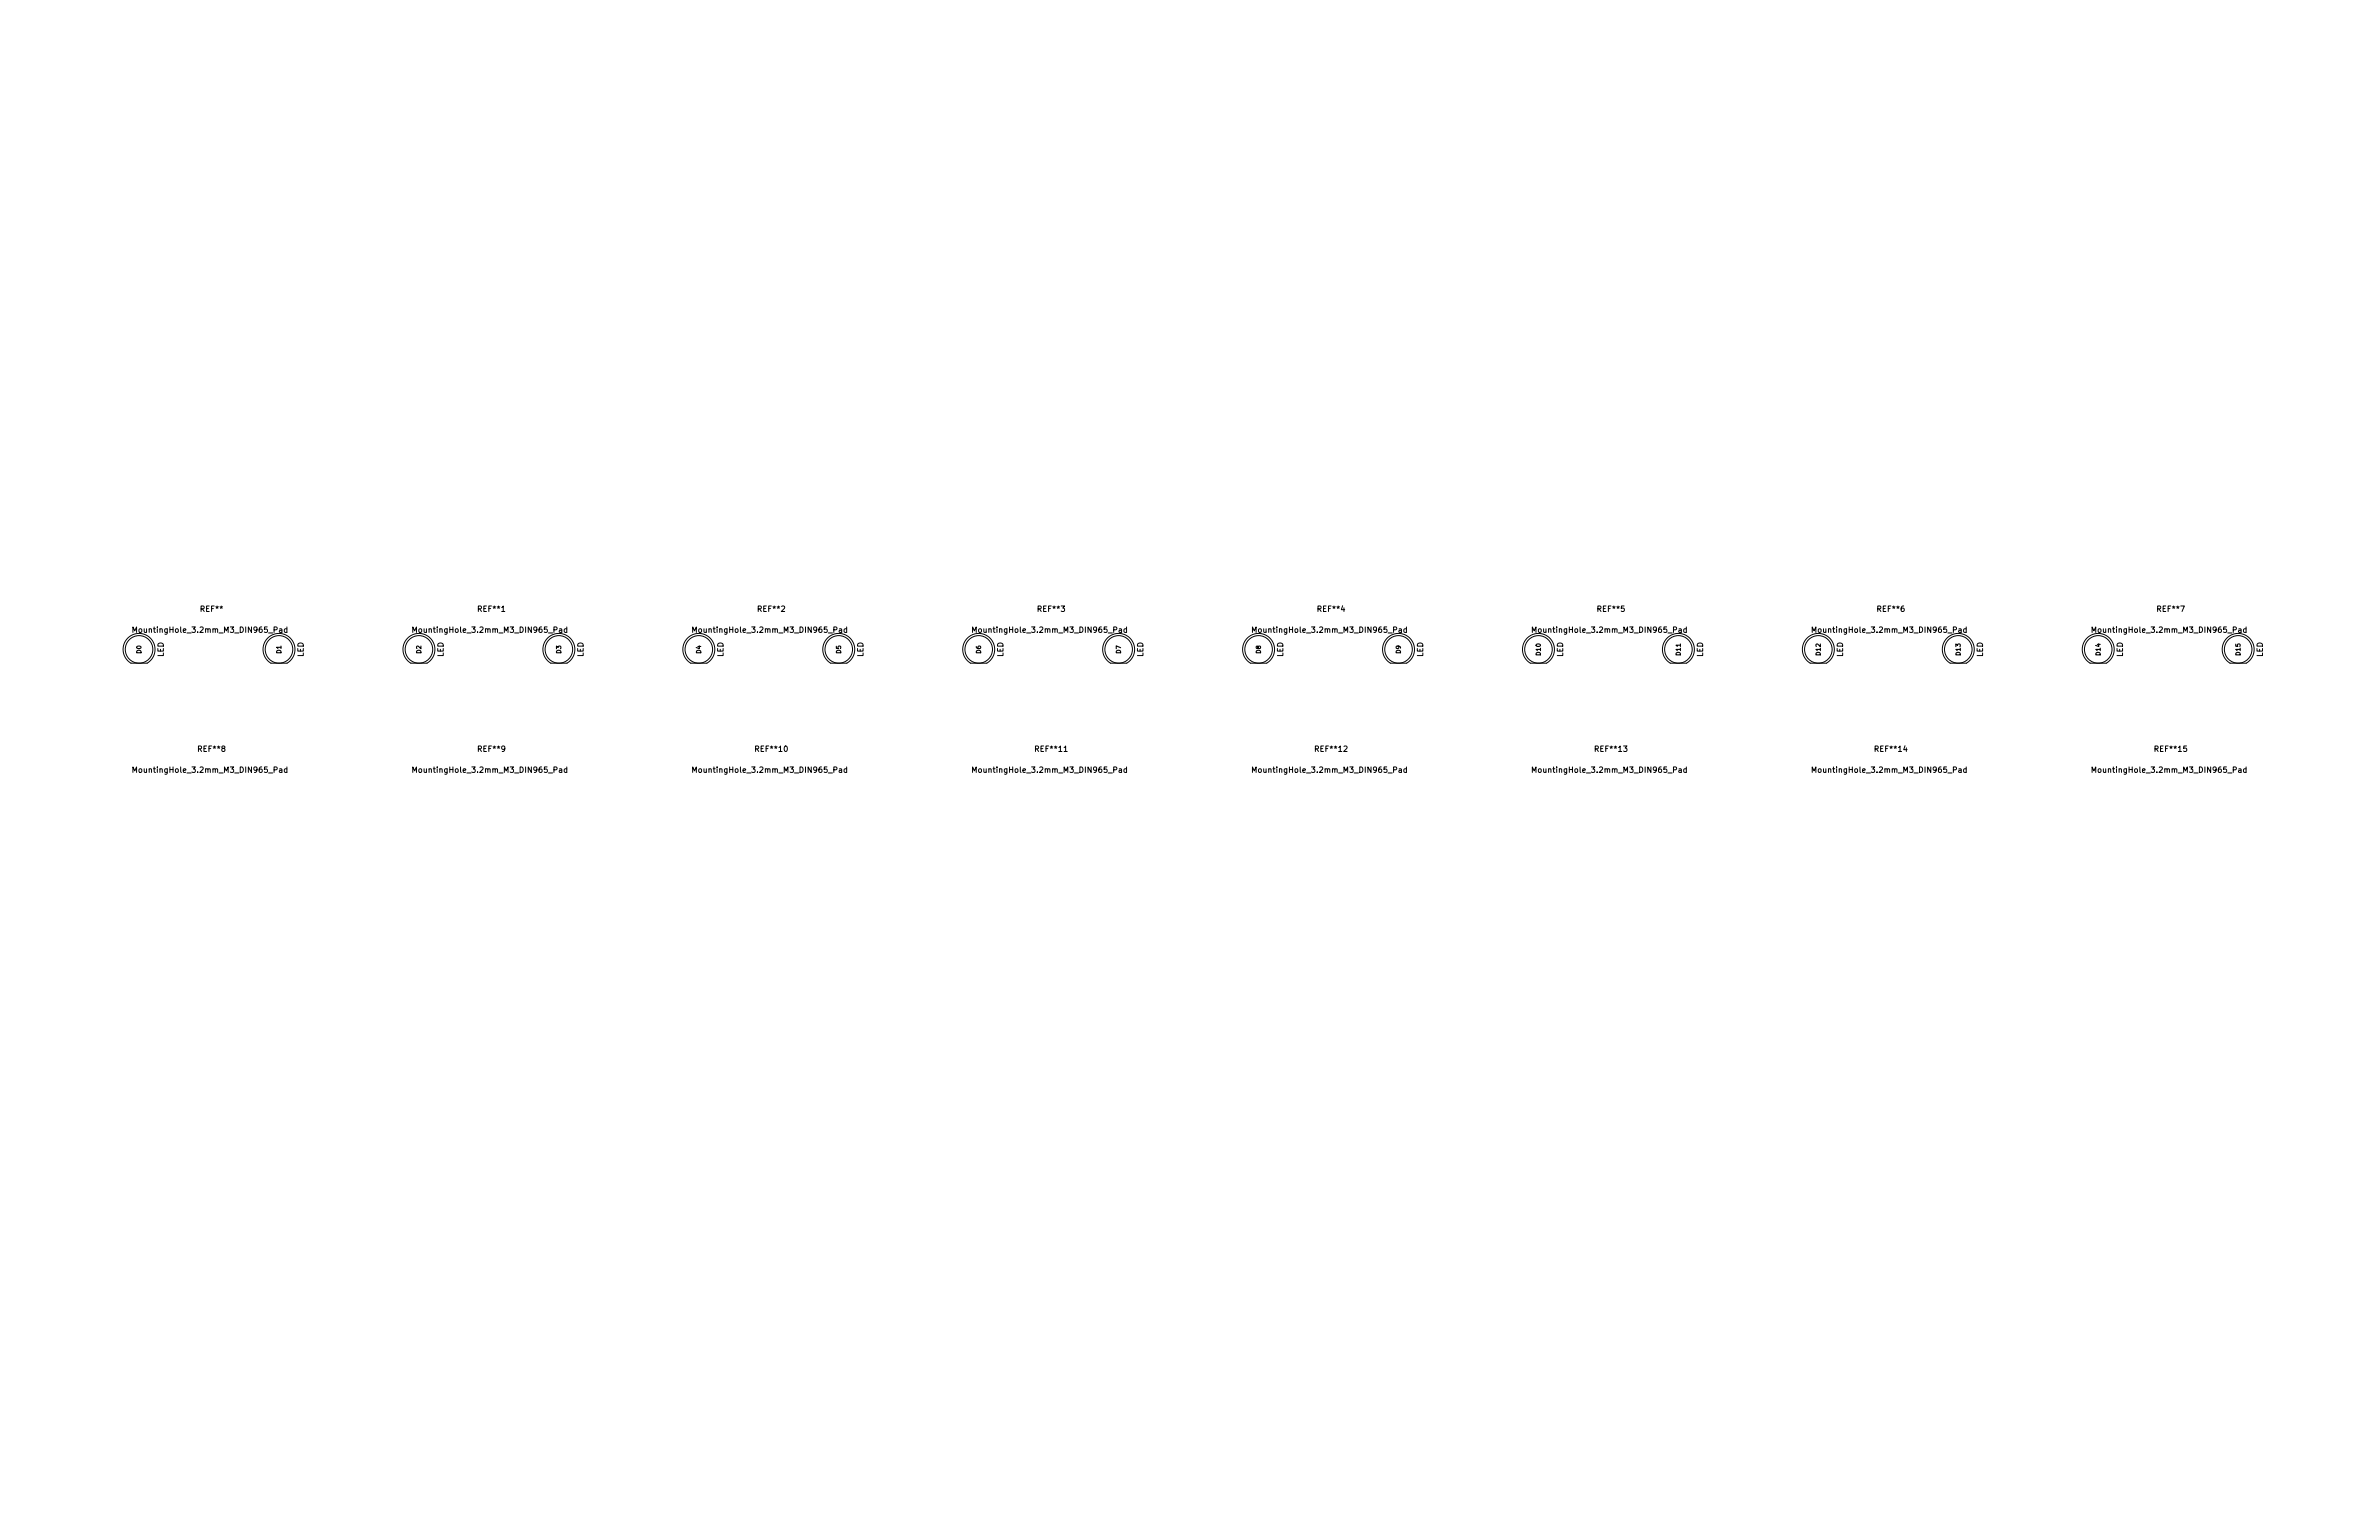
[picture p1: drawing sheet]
<svg xmlns="http://www.w3.org/2000/svg" width="432mm" height="279mm" viewBox="0 0 432 279" stroke-linecap="round" stroke-linejoin="round" font-family="sans-serif">
<defs><g id="words">
<g font-size="1.4">
<text x="36.5" y="111">REF**</text>
<text x="86.9" y="111">REF**1</text>
<text x="137.7" y="111">REF**2</text>
<text x="188.5" y="111">REF**3</text>
<text x="239.3" y="111">REF**4</text>
<text x="290.1" y="111">REF**5</text>
<text x="340.9" y="111">REF**6</text>
<text x="391.7" y="111">REF**7</text>
<text x="25.1" y="114.8">MountingHole_3.2mm_M3_DIN965_Pad</text>
<text x="29.7" y="119.2" transform="rotate(-90 29.7 119.2)">LED</text>
<text x="55.1" y="119.2" transform="rotate(-90 55.1 119.2)">LED</text>
<text x="75.9" y="114.8">MountingHole_3.2mm_M3_DIN965_Pad</text>
<text x="80.5" y="119.2" transform="rotate(-90 80.5 119.2)">LED</text>
<text x="105.9" y="119.2" transform="rotate(-90 105.9 119.2)">LED</text>
<text x="126.7" y="114.8">MountingHole_3.2mm_M3_DIN965_Pad</text>
<text x="131.3" y="119.2" transform="rotate(-90 131.3 119.2)">LED</text>
<text x="156.7" y="119.2" transform="rotate(-90 156.7 119.2)">LED</text>
<text x="177.5" y="114.8">MountingHole_3.2mm_M3_DIN965_Pad</text>
<text x="182.1" y="119.2" transform="rotate(-90 182.1 119.2)">LED</text>
<text x="207.5" y="119.2" transform="rotate(-90 207.5 119.2)">LED</text>
<text x="228.3" y="114.8">MountingHole_3.2mm_M3_DIN965_Pad</text>
<text x="232.9" y="119.2" transform="rotate(-90 232.9 119.2)">LED</text>
<text x="258.3" y="119.2" transform="rotate(-90 258.3 119.2)">LED</text>
<text x="279.1" y="114.8">MountingHole_3.2mm_M3_DIN965_Pad</text>
<text x="283.7" y="119.2" transform="rotate(-90 283.7 119.2)">LED</text>
<text x="309.1" y="119.2" transform="rotate(-90 309.1 119.2)">LED</text>
<text x="329.9" y="114.8">MountingHole_3.2mm_M3_DIN965_Pad</text>
<text x="334.5" y="119.2" transform="rotate(-90 334.5 119.2)">LED</text>
<text x="359.9" y="119.2" transform="rotate(-90 359.9 119.2)">LED</text>
<text x="380.7" y="114.8">MountingHole_3.2mm_M3_DIN965_Pad</text>
<text x="385.3" y="119.2" transform="rotate(-90 385.3 119.2)">LED</text>
<text x="410.7" y="119.2" transform="rotate(-90 410.7 119.2)">LED</text>
<text x="36.1" y="136.4">REF**8</text>
<text x="86.9" y="136.4">REF**9</text>
<text x="137.3" y="136.4">REF**10</text>
<text x="188.1" y="136.4">REF**11</text>
<text x="238.9" y="136.4">REF**12</text>
<text x="289.7" y="136.4">REF**13</text>
<text x="340.5" y="136.4">REF**14</text>
<text x="391.3" y="136.4">REF**15</text>
<text x="25.1" y="140.2">MountingHole_3.2mm_M3_DIN965_Pad</text>
<text x="75.9" y="140.2">MountingHole_3.2mm_M3_DIN965_Pad</text>
<text x="126.7" y="140.2">MountingHole_3.2mm_M3_DIN965_Pad</text>
<text x="177.5" y="140.2">MountingHole_3.2mm_M3_DIN965_Pad</text>
<text x="228.3" y="140.2">MountingHole_3.2mm_M3_DIN965_Pad</text>
<text x="279.1" y="140.2">MountingHole_3.2mm_M3_DIN965_Pad</text>
<text x="329.9" y="140.2">MountingHole_3.2mm_M3_DIN965_Pad</text>
<text x="380.7" y="140.2">MountingHole_3.2mm_M3_DIN965_Pad</text>
</g>
<g font-size="1.1">
<text x="25.6" y="118.6" transform="rotate(-90 25.6 118.6)">D0</text>
<text x="51" y="118.6" transform="rotate(-90 51 118.6)">D1</text>
<text x="76.4" y="118.6" transform="rotate(-90 76.4 118.6)">D2</text>
<text x="101.8" y="118.6" transform="rotate(-90 101.8 118.6)">D3</text>
<text x="127.2" y="118.6" transform="rotate(-90 127.2 118.6)">D4</text>
<text x="152.6" y="118.6" transform="rotate(-90 152.6 118.6)">D5</text>
<text x="178" y="118.6" transform="rotate(-90 178 118.6)">D6</text>
<text x="203.4" y="118.6" transform="rotate(-90 203.4 118.6)">D7</text>
<text x="228.8" y="118.6" transform="rotate(-90 228.8 118.6)">D8</text>
<text x="254.2" y="118.6" transform="rotate(-90 254.2 118.6)">D9</text>
<text x="279.6" y="118.9" transform="rotate(-90 279.6 118.9)">D10</text>
<text x="305" y="118.9" transform="rotate(-90 305 118.9)">D11</text>
<text x="330.4" y="118.9" transform="rotate(-90 330.4 118.9)">D12</text>
<text x="355.8" y="118.9" transform="rotate(-90 355.8 118.9)">D13</text>
<text x="381.2" y="118.9" transform="rotate(-90 381.2 118.9)">D14</text>
<text x="406.6" y="118.9" transform="rotate(-90 406.6 118.9)">D15</text>
</g>
</g></defs>
<g fill="none" stroke="#000" stroke-width=".18">
<path d="M23.2 115.8a2.9 2.9 0 0 1 4.3 .2 2.9 2.9 0 0 1-.8 4.3h-2.9a2.9 2.9 0 0 1-.6-4.5zM24.1 114.7v-1l.4 .8 .3-.8v1M48.6 115.8a2.9 2.9 0 0 1 4.3 .2 2.9 2.9 0 0 1-.8 4.3h-2.9a2.9 2.9 0 0 1-.6-4.5zM52.1 114.1h-.3l-.2 .2 .1 .4h.4M52.1 113.7v1M74 115.8a2.9 2.9 0 0 1 4.3 .2 2.9 2.9 0 0 1-.8 4.3h-2.9a2.9 2.9 0 0 1-.6-4.5zM74.9 114.7v-1l.4 .8 .3-.8v1M99.4 115.8a2.9 2.9 0 0 1 4.3 .2 2.9 2.9 0 0 1-.8 4.3h-2.9a2.9 2.9 0 0 1-.6-4.5zM102.9 114.1h-.3l-.2 .2 .1 .4h.4M102.9 113.7v1M124.8 115.8a2.9 2.9 0 0 1 4.3 .2 2.9 2.9 0 0 1-.8 4.3h-2.9a2.9 2.9 0 0 1-.6-4.5zM125.7 114.7v-1l.4 .8 .3-.8v1"/>
<path d="M150.2 115.8a2.9 2.9 0 0 1 4.3 .2 2.9 2.9 0 0 1-.8 4.3h-2.9a2.9 2.9 0 0 1-.6-4.5zM153.7 114.1h-.3l-.2 .2 .1 .4h.4M153.7 113.7v1M175.6 115.8a2.9 2.9 0 0 1 4.3 .2 2.9 2.9 0 0 1-.8 4.3h-2.9a2.9 2.9 0 0 1-.6-4.5zM176.5 114.7v-1l.4 .8 .3-.8v1M201 115.8a2.9 2.9 0 0 1 4.3 .2 2.9 2.9 0 0 1-.8 4.3h-2.9a2.9 2.9 0 0 1-.6-4.5zM204.5 114.1h-.3l-.2 .2 .1 .4h.4M204.5 113.7v1M226.4 115.8a2.9 2.9 0 0 1 4.3 .2 2.9 2.9 0 0 1-.8 4.3h-2.9a2.9 2.9 0 0 1-.6-4.5zM227.3 114.7v-1l.4 .8 .3-.8v1M251.8 115.8a2.9 2.9 0 0 1 4.3 .2 2.9 2.9 0 0 1-.8 4.3h-2.9a2.9 2.9 0 0 1-.6-4.5zM255.3 114.1h-.3l-.2 .2 .1 .4h.4"/>
<path d="M255.3 113.7v1M277.2 115.8a2.9 2.9 0 0 1 4.3 .2 2.9 2.9 0 0 1-.8 4.3h-2.9a2.9 2.9 0 0 1-.6-4.5zM278.1 114.7v-1l.4 .8 .3-.8v1M302.6 115.8a2.9 2.9 0 0 1 4.3 .2 2.9 2.9 0 0 1-.8 4.3h-2.9a2.9 2.9 0 0 1-.6-4.5zM306.1 114.1h-.3l-.2 .2 .1 .4h.4M306.1 113.7v1M328 115.8a2.9 2.9 0 0 1 4.3 .2 2.9 2.9 0 0 1-.8 4.3h-2.9a2.9 2.9 0 0 1-.6-4.5zM328.9 114.7v-1l.4 .8 .3-.8v1M353.4 115.8a2.9 2.9 0 0 1 4.3 .2 2.9 2.9 0 0 1-.8 4.3h-2.9a2.9 2.9 0 0 1-.6-4.5zM356.9 114.1h-.3l-.2 .2 .1 .4h.4M356.9 113.7v1M378.8 115.8a2.9 2.9 0 0 1 4.3 .2 2.9 2.9 0 0 1-.8 4.3h-2.9a2.9 2.9 0 0 1-.6-4.5z"/>
<path d="M379.7 114.7v-1l.4 .8 .3-.8v1M404.2 115.8a2.9 2.9 0 0 1 4.3 .2 2.9 2.9 0 0 1-.8 4.3h-2.9a2.9 2.9 0 0 1-.6-4.5zM407.7 114.1h-.3l-.2 .2 .1 .4h.4M407.7 113.7v1M52.1 139.5h-.3l-.2 .2 .1 .4h.4M52.1 139.1v1M102.9 139.5h-.3l-.2 .2 .1 .4h.4M102.9 139.1v1M153.7 139.5h-.3l-.2 .2 .1 .4h.4M153.7 139.1v1M204.5 139.5h-.3l-.2 .2 .1 .4h.4M204.5 139.1v1"/>
<path d="M255.3 139.5h-.3l-.2 .2 .1 .4h.4M255.3 139.1v1M306.1 139.5h-.3l-.2 .2 .1 .4h.4M306.1 139.1v1M356.9 139.5h-.3l-.2 .2 .1 .4h.4M356.9 139.1v1M407.7 139.5h-.3l-.2 .2 .1 .4h.4M407.7 139.1v1M24.1 140.1v-1l.4 .8 .3-.8v1M74.9 140.1v-1l.4 .8 .3-.8v1M125.7 140.1v-1l.4 .8 .3-.8v1M176.5 140.1v-1l.4 .8 .3-.8v1"/>
<path d="M227.3 140.1v-1l.4 .8 .3-.8v1M278.1 140.1v-1l.4 .8 .3-.8v1M328.9 140.1v-1l.4 .8 .3-.8v1M379.7 140.1v-1l.4 .8 .3-.8v1"/>
<circle cx="25.2" cy="117.8" r="2.5"/>
<circle cx="50.6" cy="117.8" r="2.5"/>
<circle cx="76" cy="117.8" r="2.5"/>
<circle cx="101.4" cy="117.8" r="2.5"/>
<circle cx="126.8" cy="117.8" r="2.5"/>
<circle cx="152.2" cy="117.8" r="2.5"/>
<circle cx="177.6" cy="117.8" r="2.5"/>
<circle cx="203" cy="117.8" r="2.5"/>
<circle cx="228.4" cy="117.8" r="2.5"/>
<circle cx="253.8" cy="117.8" r="2.5"/>
<circle cx="279.2" cy="117.8" r="2.5"/>
<circle cx="304.6" cy="117.8" r="2.5"/>
<circle cx="330" cy="117.8" r="2.5"/>
<circle cx="355.4" cy="117.8" r="2.5"/>
<circle cx="380.8" cy="117.8" r="2.5"/>
<circle cx="406.2" cy="117.8" r="2.5"/>
</g>
<use href="#words"/>
</svg>
